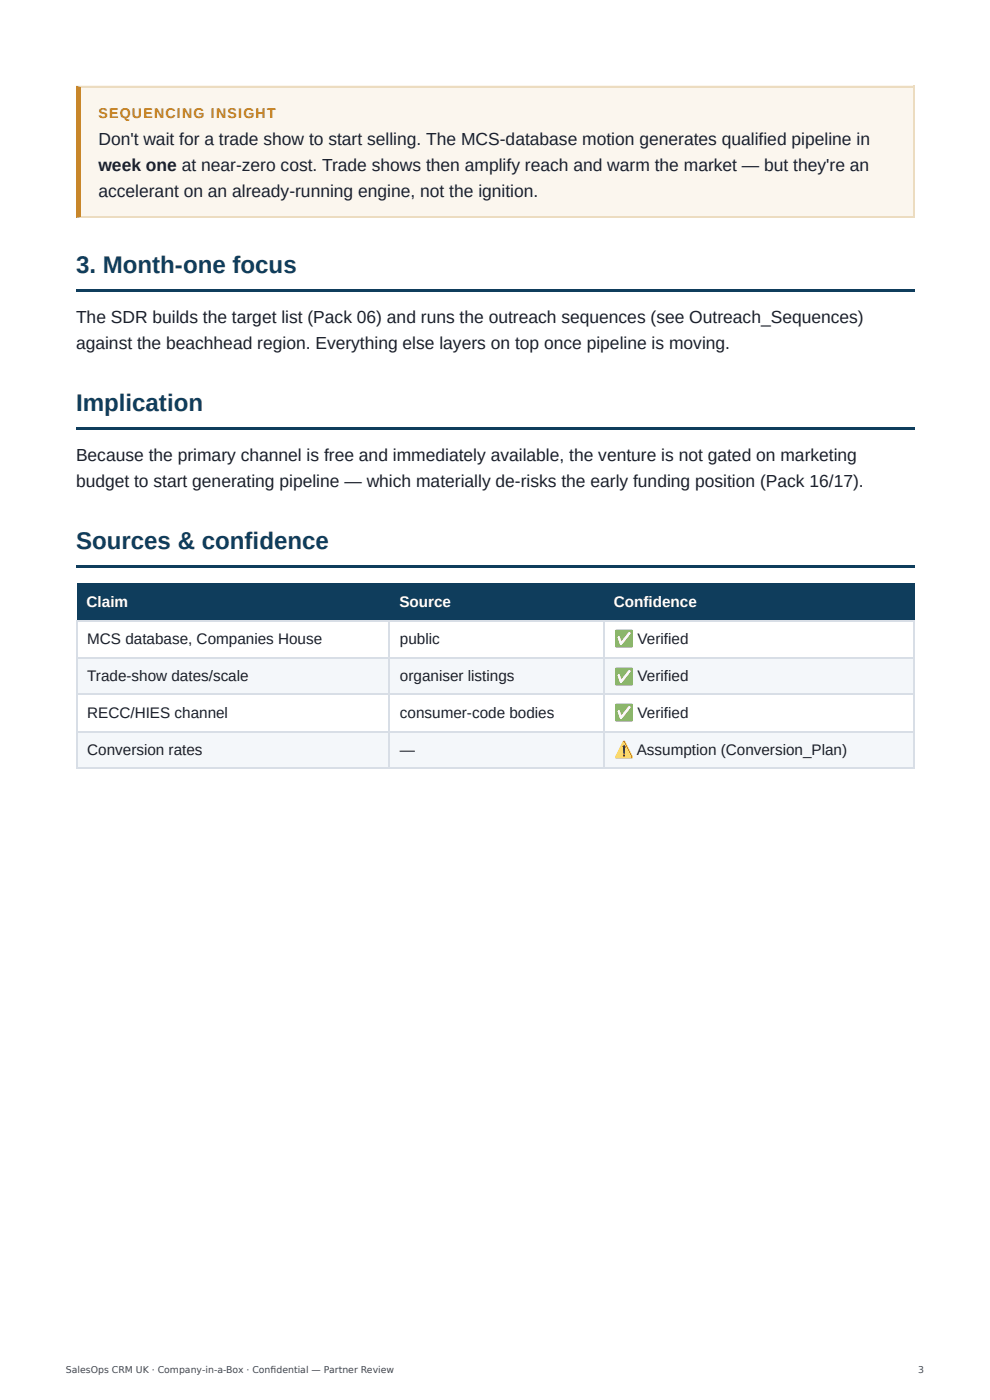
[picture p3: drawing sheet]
<svg xmlns="http://www.w3.org/2000/svg" width="210mm" height="297mm" viewBox="0 0 210 297" stroke-linecap="round" stroke-linejoin="round" font-family="sans-serif">
<defs><g id="words">
<g font-size="5.1" fill="#0f3d5c">
<text x="16.1" y="57.9">3. Month-one focus</text>
<text x="16.1" y="87.3">Implication</text>
<text x="16.1" y="116.7">Sources &amp; confidence</text>
</g>
<g font-size="3.7" fill="#1a1f2b">
<text x="20.9" y="30.7">Don't wait for a trade show to start selling. The MCS-database motion generates qualified pipeline in</text>
<text x="20.9" y="36.2">week one at near-zero cost. Trade shows then amplify reach and warm the market — but they're an</text>
<text x="20.9" y="41.8">accelerant on an already-running engine, not the ignition.</text>
<text x="16.1" y="68.5">The SDR builds the target list (Pack 06) and runs the outreach sequences (see Outreach_Sequences)</text>
<text x="16.1" y="74.1">against the beachhead region. Everything else layers on top once pipeline is moving.</text>
<text x="16.1" y="97.9">Because the primary channel is free and immediately available, the venture is not gated on marketing</text>
<text x="16.1" y="103.5">budget to start generating pipeline — which materially de-risks the early funding position (Pack 16/17).</text>
</g>
<g font-size="3.2" fill="#fff">
<text x="18.4" y="128.9">Claim</text>
<text x="84.8" y="128.9">Source</text>
<text x="130.3" y="128.9">Confidence</text>
</g>
<g font-size="3.2" fill="#1a1f2b">
<text x="18.5" y="136.8">MCS database, Companies House</text>
<text x="84.9" y="136.8">public</text>
<text x="130.5" y="136.8">✅ Verified</text>
<text x="18.5" y="144.7">Trade-show dates/scale</text>
<text x="84.9" y="144.7">organiser listings</text>
<text x="130.5" y="144.7">✅ Verified</text>
<text x="18.5" y="152.4">RECC/HIES channel</text>
<text x="84.9" y="152.4">consumer-code bodies</text>
<text x="130.5" y="152.4">✅ Verified</text>
<text x="18.5" y="160.3">Conversion rates</text>
<text x="84.9" y="160.3">—</text>
<text x="130.5" y="160.3">⚠</text>
<text x="130.5" y="160.3">️</text>
<text x="135.2" y="160.3">Assumption (Conversion_Plan)</text>
</g>
<text font-size="3" fill="#b8791f" x="20.9" y="25.1">SEQUENCING INSIGHT</text>
<g font-size="2" fill="#43474f">
<text x="14" y="291.6">SalesOps CRM UK · Company-in-a-Box · Confi dential — Partner Review</text>
<text x="195" y="291.6">3</text>
</g>
</g></defs>
<path d="M16.1 18.3h178.1v28h-178.1z" fill="#fbf6ee"/>
<path d="M16.1 18.4h178.1M16.1 46.2h178.1" fill="none" stroke="#ecdcc0" stroke-width=".26"/>
<path d="M194.1 18.3v28" fill="none" stroke="#ecdcc0" stroke-width=".25"/>
<path d="M16.1 18.3l1.1 .2v27.5l-1.1 .3z" fill="#c8862a"/>
<g fill="#0f3d5c">
<path d="M16.1 61.4h178.1v.5h-178.1z"/>
<path d="M16.1 90.8h178.1v.5h-178.1z"/>
<path d="M16.1 120.1h178.1v.6h-178.1z"/>
<path d="M16.4 123.8h66.4v8.2h-66.4z"/>
<path d="M82.8 123.8h45.5v8.2h-45.5z"/>
<path d="M128.3 123.8h65.9v8.2h-65.9z"/>
</g>
<g fill="#f4f7fa">
<path d="M16.4 139.7h66.4v7.9h-66.4z"/>
<path d="M82.8 139.7h45.5v7.9h-45.5z"/>
<path d="M128.3 139.7h65.9v7.9h-65.9z"/>
<path d="M16.4 155.3h66.4v7.7h-66.4z"/>
<path d="M82.8 155.3h45.5v7.7h-45.5z"/>
<path d="M128.3 155.3h65.9v7.7h-65.9z"/>
</g>
<path d="M16.1 131.9h178.1M16.1 139.8h178.1M16.3 131.8v31.4M82.7 131.8v31.4M128.2 131.8v31.4M16.1 147.5h178.1M16.1 155.4h178.1M16.1 163.1h178.1" fill="none" stroke="#d8dee6" stroke-width=".26"/>
<path d="M194.1 131.8v31.4" fill="none" stroke="#d8dee6" stroke-width=".25"/>
<use href="#words"/>
</svg>
